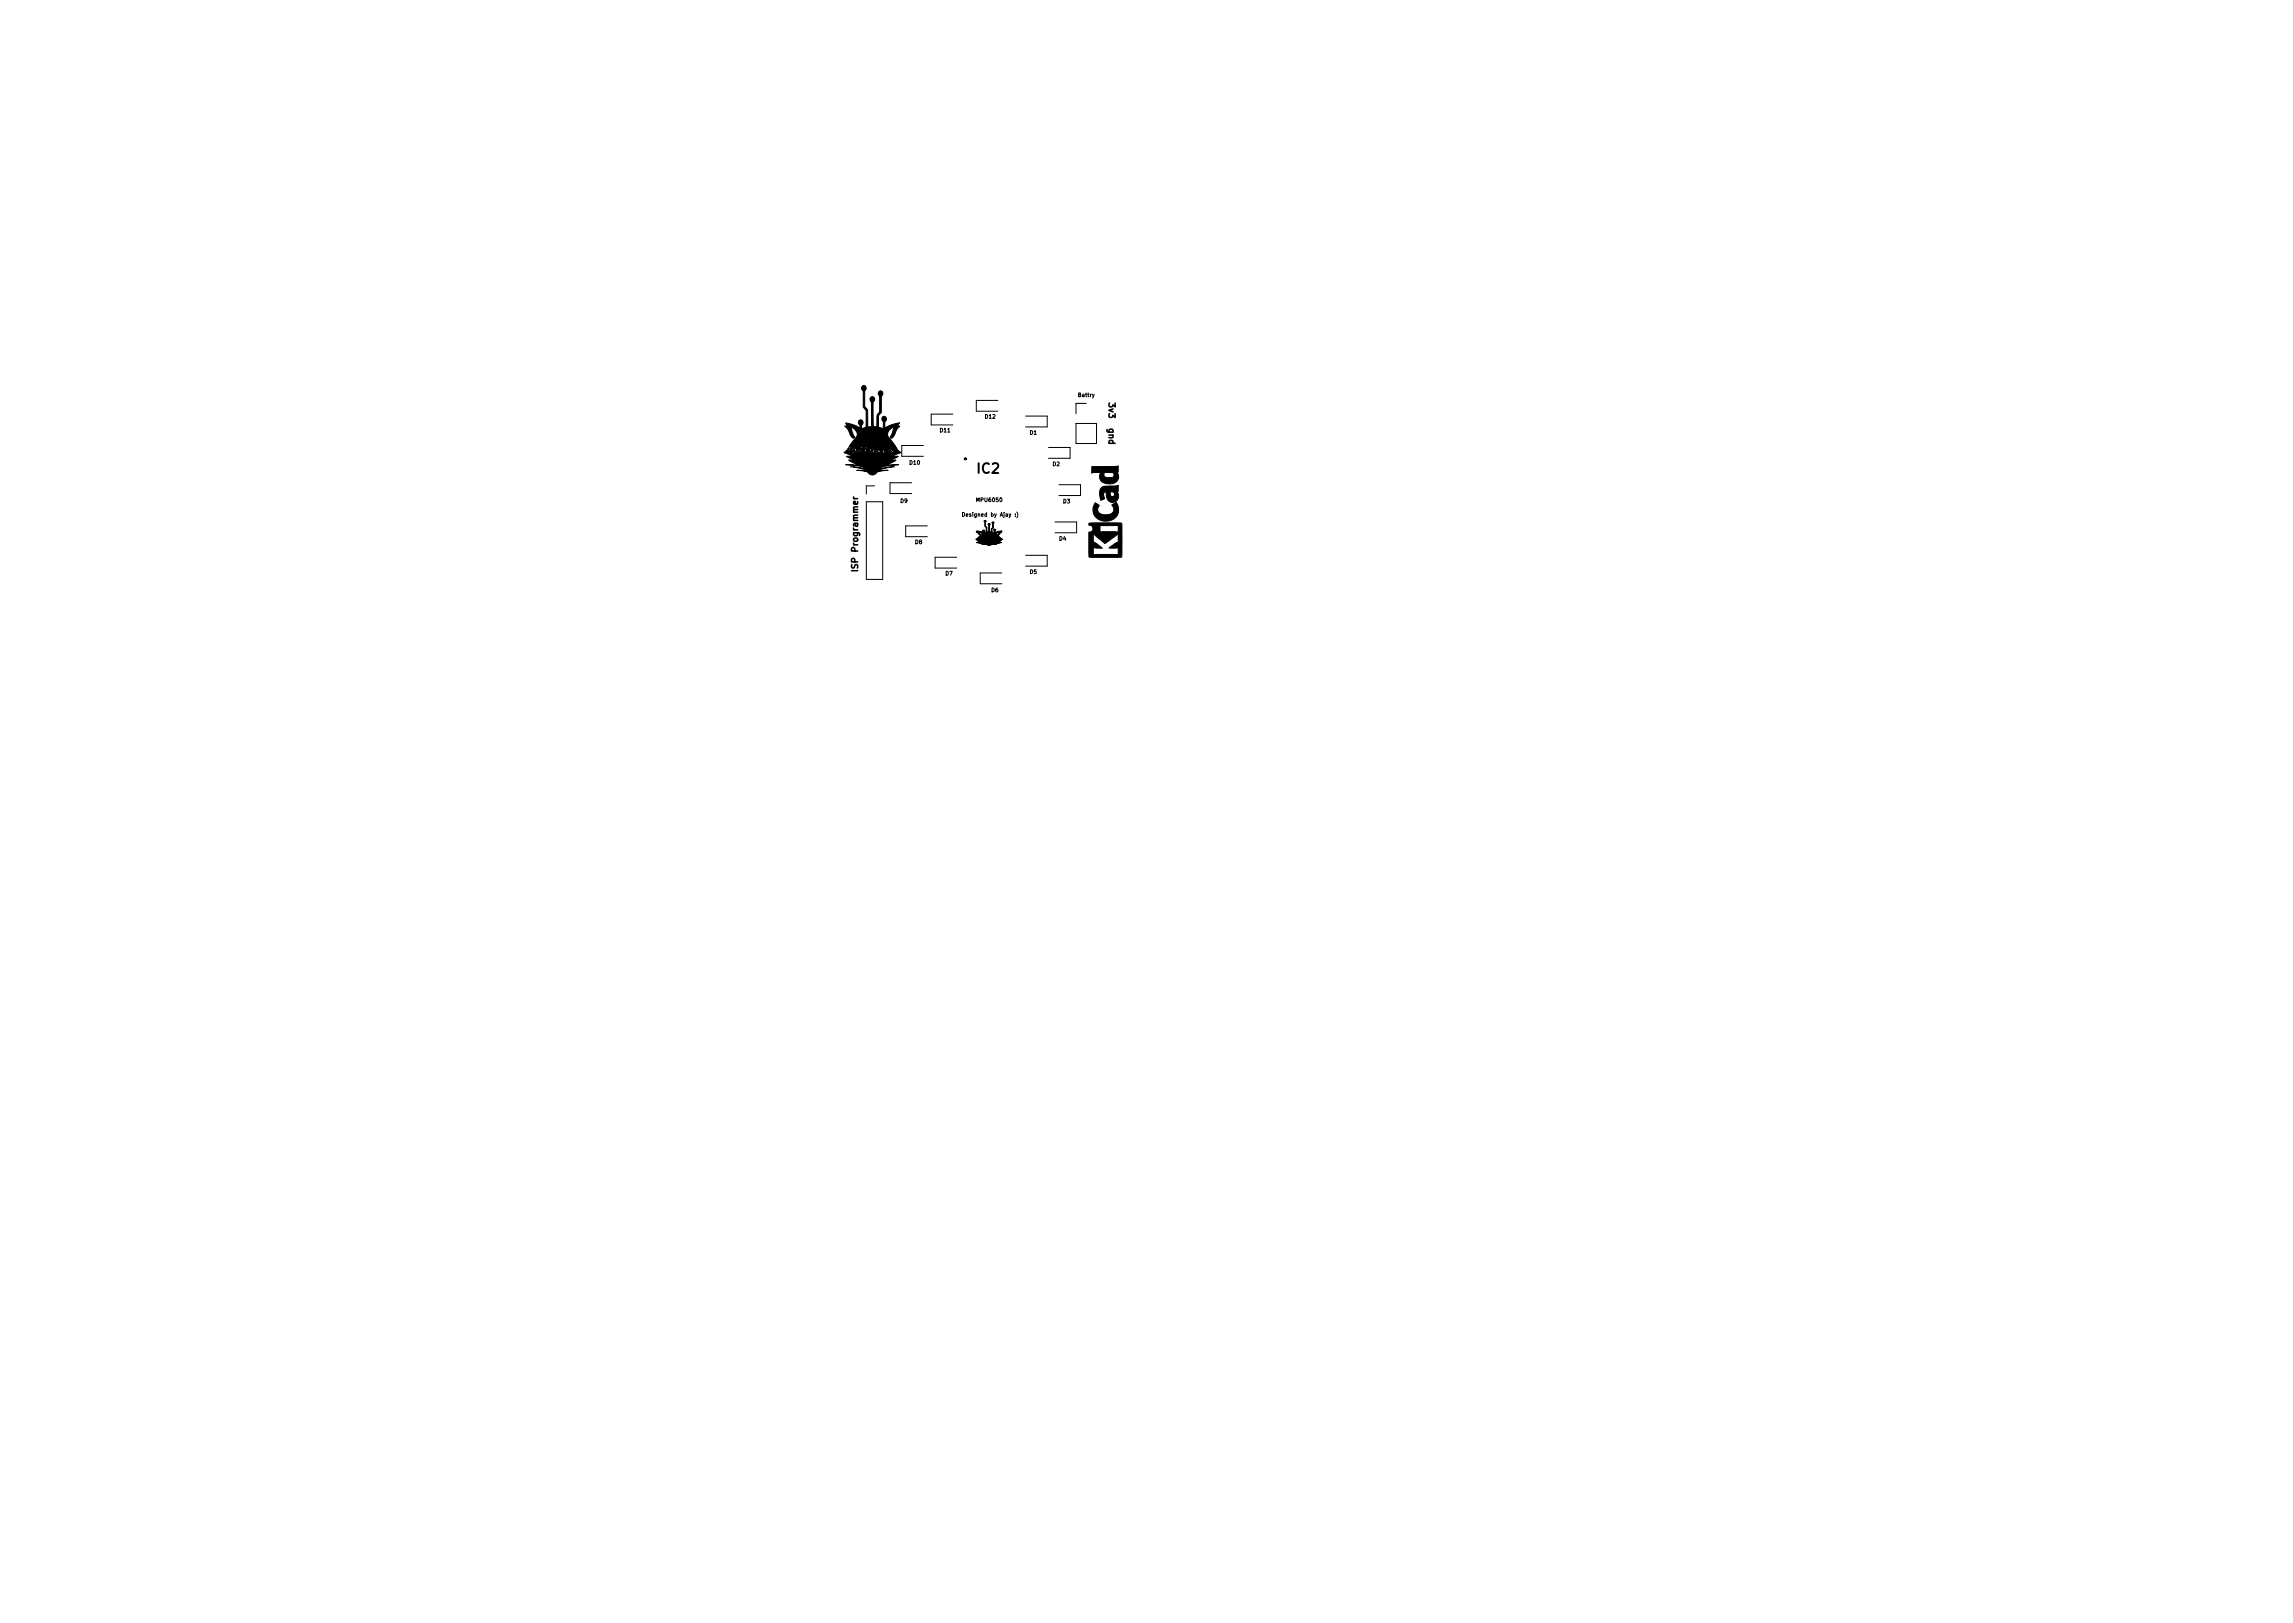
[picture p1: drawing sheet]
<svg xmlns="http://www.w3.org/2000/svg" width="297mm" height="210mm" viewBox="0 0 297 210" stroke-linecap="round" stroke-linejoin="round" font-family="sans-serif">
<defs><g id="words">
<text font-size="1.8" x="126.6" y="61.3">IC2</text>
<g font-size="1.1">
<text x="143.6" y="52.6" transform="rotate(90 143.6 52.6)">3v3 gnd</text>
<text x="111.1" y="73.6" transform="rotate(-90 111.1 73.6)">ISP Programmer</text>
</g>
<g font-size=".7">
<text x="139.7" y="51.4">Battry</text>
<text x="121.8" y="56">D11</text>
<text x="127.6" y="54.2">D12</text>
<text x="133.4" y="56.3">D1</text>
<text x="116.6" y="65.1">D9</text>
<text x="117.9" y="60.2">D10</text>
<text x="126.6" y="65">MPU6050</text>
<text x="136.4" y="60.4">D2</text>
<text x="137.7" y="65.2">D3</text>
<text x="118.6" y="70.5">D8</text>
<text x="125" y="66.9">Designed by Ajay :)</text>
<text x="137.2" y="70">D4</text>
<text x="122.5" y="74.5">D7</text>
<text x="128.4" y="76.7">D6</text>
<text x="133.4" y="74.3">D5</text>
</g>
</g></defs>
<g fill="none" stroke="#000" stroke-width=".13">
<path d="M119.6 57.7h-2.8v1.4h2.8M123.4 53.7h-2.8v1.4h2.8M129.3 51.9h-2.8v1.4h2.8M132.9 53.9h2.8v1.4h-2.8M135.8 58h2.8v1.4h-2.8M139.4 54.9h2.6v2.6h-2.6zM140.7 52.3h-1.3v1.3M112.2 65h2.1v10.1h-2.1zM113.3 62.9h-1.1v1.1M118.1 62.5h-2.8v1.4h2.8M120.1 68.1h-2.8v1.4h2.8M123.9 72.2h-2.8v1.4h2.8"/>
<path d="M124.7 66.4a.25 .25 0 0 1 .3 .2 .25 .25 0 0 1-.3 .3zM129.8 74.2h-2.8v1.4h2.8M131.7 66.3l.2 .4-.2 .4M132.9 71.9h2.8v1.4h-2.8M136.7 67.6h2.8v1.4h-2.8M137.2 62.8h2.8v1.4h-2.8"/>
</g>
<g fill="none" stroke="#000" stroke-width=".2">
<path d="M143.7 52.2v.4l.1 .1h.3l.1-.3 .3 .3v-.5M110.3 73.9h.8M110.6 64.4l.1 .2"/>
<circle cx="125.1" cy="59.5" r=".05"/>
</g>
<g fill="#000" stroke="#000" stroke-width=".13">
<path d="M110.1 58l.1 .1-.1 .1zM111.7 50.1a.36 .36 0 0 1 .5 .1 .36 .36 0 0 1-.2 .5v2l.4 .4v2.2h.5v-3.2a.35 .35 0 0 1-.2-.5 .35 .35 0 0 1 .6-.1v.4l-.2 .2 .1 3.2h.4v-1.4l.3-.6 .1-1.3a1.24 1.24 0 0 0-.2-1 .33 .33 0 0 1 .4-.3 .33 .33 0 0 1 .1 .5l-.1 .1v2.1l-.4 .5v1.4l.6 .2v-.9l-.1-.1a.34 .34 0 0 1 0-.5 .34 .34 0 0 1 .5 .1 .34 .34 0 0 1-.1 .5l-.1 .2 .1 .6 .7-.3 1.1-.3-.2 .4 .2 .1a2.3 2.3 0 0 0-.7 1.2l-.3 .3-.2-.1 .5-1.4a.94 .94 0 0 0-.5 1.5l1.1 1.6 .3 .2-1.1 .5h.8l-1 .6 .7-.1-.2 .1-1.1 .6 1.6-.1-1.3 .1a1.25 1.25 0 0 0-1.1 .4l1.6-.2-1 .2a1.15 1.15 0 0 0-.9 .3l1.3-.1-.7 .1a.99 .99 0 0 0-.9 .4 .89 .89 0 0 1-1.1-.3l-1.3-.2 1.3 .1-.5-.2-1.3-.3 1.5 .2-.3-.2-2.1-.3 1.7 .1-1.2-.6-.2-.1 .7 .1-.9-.6 .7-.1-1.1-.4 .6-.6 .1 .7h.1v-.3h.2a.25 .25 0 0 0 .3 .3 .25 .25 0 0 0 .2-.3l.2 .3 .2-.2 .1 .1h.1l.1-.6-.2 .4-.2-.2-.1 .2a.33 .33 0 0 0-.3-.3 .33 .33 0 0 0-.4 .3h-.2a.32 .32 0 0 0 .1-.5h1.3l.1 .7a.17 .17 0 0 0 .2 0 .17 .17 0 0 0 .1-.1h-.2v-.1l.2-.1-.2-.1v-.1h.3l.2 .6v-.2l.3 .1-.3-.3 .5 .1 .1 .3 .1-.4 .3 .4 .1-.3 .2 .3 .3-.2 .2 .2 .1-.3 .1 .3v-.2l.2 .2a.19 .19 0 0 0 .2 0 .19 .19 0 0 0 .1-.2h-.2v-.1l.2-.1 .1 .2h.2v.2l.1-.2a.36 .36 0 0 0 .5 .1 .36 .36 0 0 0 .1-.5 .34 .34 0 0 1 .2 .6 .31 .31 0 0 0 .2-.4 .31 .31 0 0 0-.4-.2 .39 .39 0 0 0-.6 .3l-.2-.1 .1-.1v-.1l-.3 .2h-.1h.1l-.1-.1-.2 .1-.1-.1v.3a.32 .32 0 0 0-.5-.2l-.2-.1-.1 .1-.2-.1-.2 .1-.3-.1v-.1h1.5h-1.5l-.1-.1-.2 .3h-.3l.1-.3-.1-.1h-.2v.2h-.3v-.1l.2-.1-.1-.1-1.8 .1 .8-1.1a.77 .77 0 0 0-.2-1.3l-.4-.2 .5 1.3-.2 .2-.3-.4-.4-.8-.4-.4h.4l-.3-.4a1.68 1.68 0 0 1 1.2 .3l.7 .3v-.3a.39 .39 0 0 1-.2-.4 .39 .39 0 0 1 .4-.3 .45 .45 0 0 1 0 .7v.4h.2a.33 .33 0 0 0 .4-.1 .33 .33 0 0 0 0-.4v-1.8l-.4-.5v-2l-.2-.4zM112.1 58.1h.1l-.1 .1zM113.6 58.4h.1l-.2 .2zM115.3 58.2l.2-.1 .2 .1-.1 .2-.2-.2-.1 .1v.2h.2l-.1 .1-.1-.2zM110.2 60.5h.1zM115.7 60.5h.1zM126.9 69.8l.1-.1v.1zM127.5 67.5a.12 .12 0 0 1 .2-.1 .12 .12 0 0 1 0 .2v.6l.1 .1 .1 .6h.2v-.9a.13 .13 0 0 1-.1-.2 .13 .13 0 0 1 .2 0l.1 .1-.1 .1v.9h.1h.1v-.4l.2-.1v-.6a.12 .12 0 0 1-.1-.1 .12 .12 0 0 1 .2-.1 .12 .12 0 0 1 0 .2v.6l-.2 .1v.4l.3 .1v-.3a.13 .13 0 0 1 0-.2 .13 .13 0 0 1 .2 .1 .13 .13 0 0 1-.1 .2v.2l.9-.2-.1 .1h.1l-.5 .4h-.1l.3-.4h-.1a.25 .25 0 0 0-.3 .4l.8 .6-.5 .1h.3l-.4 .1h.3l-.1 .1-.5 .1h.7l-1 .1h-.1h.8l-.9 .1h.6h-.5a.99 .99 0 0 1-1 0h-.4h.6l-.9-.1h.8h-.2l-1-.1h.8l-.5-.1-.1-.1h.3l-.4-.1h.3l-.5-.2 .3-.1v.2l.1-.1 .2 .1 .4-.1v-.1l-.1 .1-.3-.1-.2 .1 .1-.1h-.1h.6l.1 .2 .1-.1h-.1h.1l-.1-.1h.2v.2l.2-.1-.1-.1 .2 .2 .1-.1 .1 .1 .1-.1 .1 .1 .2-.1 .1 .1h.2v-.1l.4 .1 .1-.2 .1 .2 .1-.1-.3-.1-.6 .1-.7-.1h.7h-.9h-.3h.1v-.1l-.9 .1 .5-.5a.36 .36 0 0 0-.4-.3l.3 .4h-.1l-.6-.4h.2l-.1-.1 .9 .1a.15 .15 0 0 1-.1-.2 .16 .16 0 0 1 .3 .1l-.1 .2 .2-.1 .1-.6-.2-.1zM129.2 69.7l.2 .1-.2-.1 .1 .1h-.1zM141.1 67.8h4.2v4.4h-3.7v-.3l.3-.1h2.6l.4 .1-.1-1-.2 .1h-.9l.8-.6 .4-.1-.1-2.3-2.3 .1v.9l1.8-.1 .5 .1v.1l-.2 .3-1.5 1-1.5-1.3 .1 1.1 1.1 .8-1.2-.1v1.3l-.5-.1-.1-3.2a.45 .45 0 0 0 .6-.4 .45 .45 0 0 0-.6-.5zM141.9 65.1l.5 .4a.72 .72 0 0 0-.1 .8 .72 .72 0 0 0 .8 .4 .97 .97 0 0 0 1.2-.6 .8 .8 0 0 0-.3-.7l.6-.3a1.51 1.51 0 0 1 0 1.8 1.51 1.51 0 0 1-1.7 .6 1.49 1.49 0 0 1-1-2.4z"/>
<path d="M142.7 63.2l.4-.2 1.8-.1v.8h-.2a.83 .83 0 0 1 .1 .9 .83 .83 0 0 1-.7 .5v-.7a.32 .32 0 0 0 .3-.4 .32 .32 0 0 0-.4-.3h-.2v.2l.1 .3 .2 .2v.7a.88 .88 0 0 1-.8-1.1v-.3h-.1a.61 .61 0 0 0-.1 .9l-.5 .2v-.1a1.66 1.66 0 0 1 .1-1.5zM141.4 60.4h3l.5-.1v.9h-.2a.95 .95 0 0 1 .1 1.1 .95 .95 0 0 1-1.1 .4v-.8a.42 .42 0 0 0 .5-.1 .42 .42 0 0 0 0-.6h-1.1v.1a.4 .4 0 0 0 0 .4 .4 .4 0 0 0 .4 .2h.2v.8a1 1 0 0 1-1.2-1.2l.1-.3h-.9l-.3 .1z"/>
<circle cx="110.6" cy="58.4" r=".18"/>
<circle cx="125" cy="59.5" r=".1"/>
<circle cx="125.1" cy="59.5" r=".1"/>
</g>
<use href="#words"/>
</svg>
